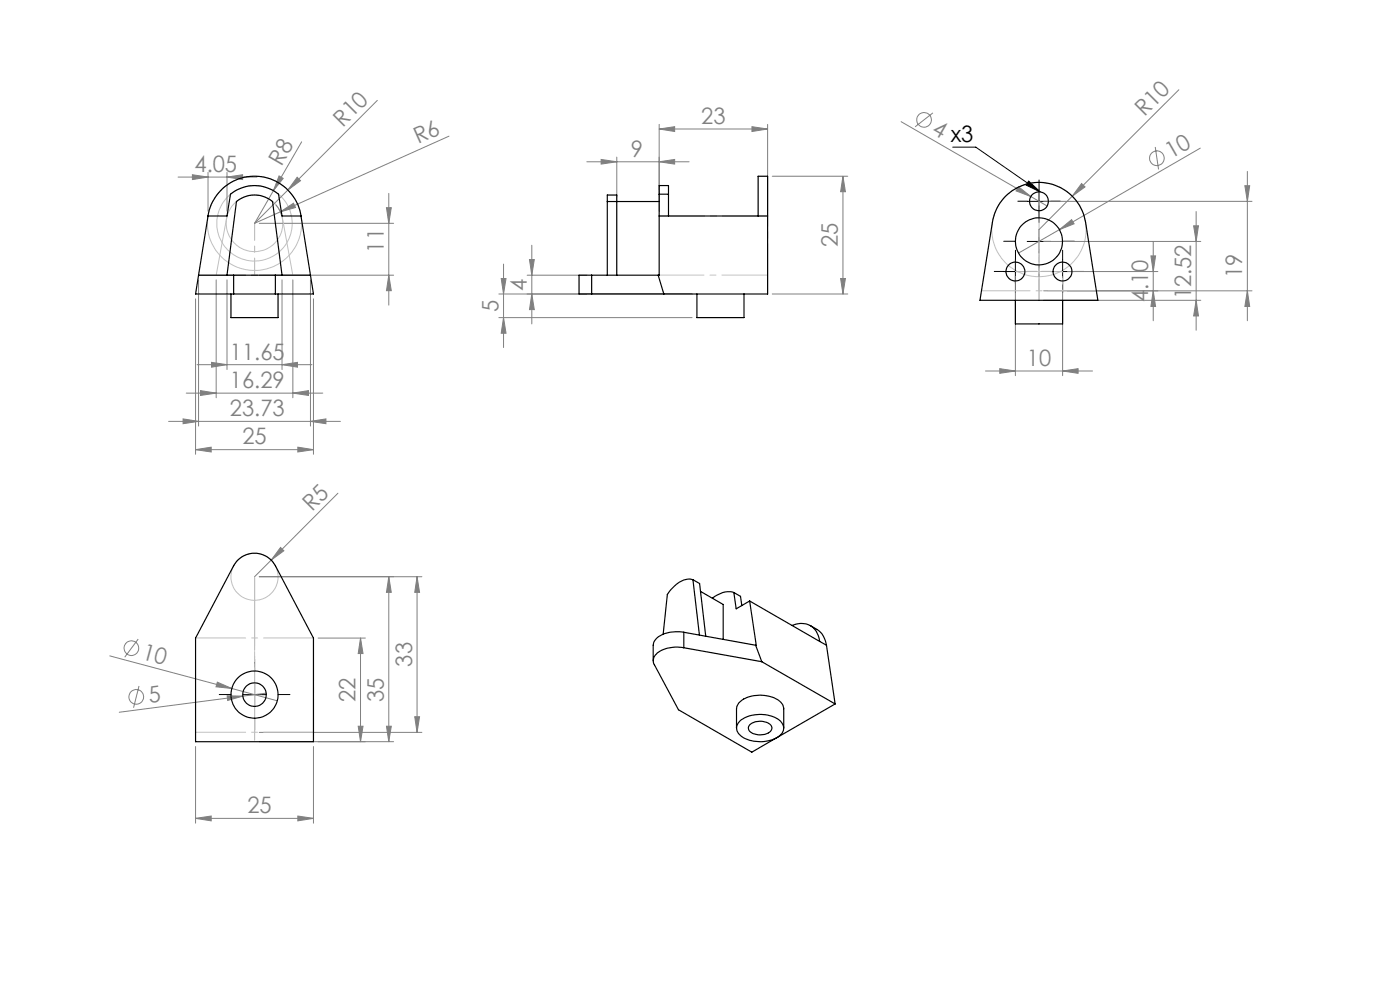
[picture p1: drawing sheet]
<svg xmlns="http://www.w3.org/2000/svg" width="297mm" height="210mm" viewBox="0 0 297 210" stroke-linecap="round" stroke-linejoin="round" font-family="sans-serif">
<defs><g id="words">
<g font-size="4.8" fill="#808080">
<text x="72.7" y="27.1" transform="rotate(-45 72.7 27.1)">R10</text>
<text x="148.8" y="26.3">23</text>
<text x="197.4" y="28.1" transform="rotate(30 197.4 28.1)">4</text>
<text x="242.8" y="24.8" transform="rotate(-45 242.8 24.8)">R10</text>
<text x="59.7" y="35.4" transform="rotate(-60 59.7 35.4)">R8</text>
<text x="88.7" y="30.6" transform="rotate(-24 88.7 30.6)">R6</text>
<text x="133.8" y="33.2">9</text>
<text x="248.5" y="33.7" transform="rotate(-30 248.5 33.7)">10</text>
<text x="41.3" y="36.5">4.05</text>
<text x="81.4" y="53.6" transform="rotate(-90 81.4 53.6)">11</text>
<text x="177.8" y="52.4" transform="rotate(-90 177.8 52.4)">25</text>
<text x="263.6" y="59.1" transform="rotate(-90 263.6 59.1)">19</text>
<text x="111.8" y="61.6" transform="rotate(-90 111.8 61.6)">4</text>
<text x="243.6" y="64.2" transform="rotate(-90 243.6 64.2)">4.10</text>
<text x="252.7" y="63.5" transform="rotate(-90 252.7 63.5)">12.52</text>
<text x="105.8" y="66.1" transform="rotate(-90 105.8 66.1)">5</text>
<text x="48.8" y="76.3">11.65</text>
<text x="217.8" y="77.6">10</text>
<text x="48.8" y="82.3">16.29</text>
<text x="48.8" y="88.3">23.73</text>
<text x="51.4" y="94.3">25</text>
<text x="66.2" y="108.6" transform="rotate(-45 66.2 108.6)">R5</text>
<text x="29.9" y="139.7" transform="rotate(15 29.9 139.7)">10</text>
<text x="87.4" y="141.4" transform="rotate(-90 87.4 141.4)">33</text>
<text x="31.7" y="149.1" transform="rotate(-7 31.7 149.1)">5</text>
<text x="75.4" y="148.9" transform="rotate(-90 75.4 148.9)">22</text>
<text x="81.4" y="148.9" transform="rotate(-90 81.4 148.9)">35</text>
<text x="52.5" y="172.5">25</text>
</g>
<text font-size="4.8" x="201.7" y="30.1">x3</text>
</g></defs>
<g fill="none" stroke="#808080" stroke-width=".21">
<path d="M250.1 19l-22.6 22.6M37.8 37.6h16.7M40.8 37.1l3.3 .5-3.3 .5zM44.1 36.6v8.2M48.2 37.6l3.3-.5v1zM48.2 36.6v8.2M59.2 37.3l.9 .5-2.1 2.7zM63 37.6l.7 .7-2.6 2zM64 30.1l-6 10.4M80 21.3l-26 26.1M95.3 28.9l-35.8 16M124.5 34.3h21.7"/>
<path d="M127.5 33.8l3.3 .5-3.3 .5zM130.8 33.3v8.5M139.8 34.3l3.3-.5v1zM139.8 27.4l3.3-.5v1zM139.8 26.4v18.4M139.8 27.4h23M159.5 26.9l3.3 .5-3.3 .5zM162.8 26.4v18.4M163.8 37.4h16M178.8 37.4v25M178.8 37.4l.6 3.3h-1.1zM191.2 25.8l27.5 15.9"/>
<path d="M197.9 23.9l-3.8 3M216.1 39.6l2.6 2.1-3.2-1.2zM229.4 38.9l.8 .7-2.7 2zM245.1 31.2l.7 4.7M254.6 31.4l-29.8 17.3M264.1 39.4h1l-.5 3.3zM264.6 36.4v31.6M42.1 59.4v31M45.9 59.4v25M48.2 59.4v19M55 47.4h28.5M55 58.4h28.5"/>
<path d="M58 40.5l-4 6.9M58.5 43.5l.8 1.1 .5 1.3M59.5 44.9l2.8-1.8 .4 .9zM59.5 44.9l-5.5 2.5M59.8 59.4v19M62.1 59.4v25M65.9 59.4v31M82 44.1h1l-.5 3.3zM82.5 41v23.7M82.5 58.4l.5 3.3h-1zM106.3 59.1h1.1l-.6 3.3zM106.8 56v17.7"/>
<path d="M111.8 58.4h12.7M112.3 55.1h1l-.5 3.3zM112.8 52v16.7M178.3 59.1h1.1l-.6 3.3zM215.4 58.6v21.1M218.7 41.7l3.4 2M221.4 51.2h33.3M221.4 42.7h44.2M224.8 48.7l2.5-2.1 .6 .9zM224.8 48.7l-8.7 5M225.4 58.6v21.1M226.4 57.6h19.2"/>
<path d="M227.5 41.6l-7.1 7.1M244.2 54.3h.9l-.4 3.3zM244.7 51.3v16.7M253.2 47.9h1l-.4 3.3zM253.8 44.9v25.2M41.5 63.4v33M41.8 77.4h24.4M44.9 76.9l3.3 .5-3.3 .5zM59.8 77.4l3.3-.5v1zM66.5 63.4v33M105.8 62.4h41M105.8 67.4h41"/>
<path d="M106.8 67.4l.6 3.3h-1.1zM112.8 62.4l.5 3.3h-1zM163.8 62.4h16M209.1 78.7h22.7M212.1 78.2l3.3 .5-3.3 .5zM221.4 63.7h33.3M221.4 61.7h44.2M225.4 78.7l3.3-.5v1zM244.7 61.7l.4 3.3h-.9zM253.8 63.7l.4 3.3h-1zM264.6 61.7l.5 3.3h-1zM35.8 89.4h36.4"/>
<path d="M38.8 88.9l3.3 .5-3.3 .5zM39.5 83.4h29M41.5 95.4l3.3-.5v1zM41.5 95.4h25M42.5 82.9l3.4 .5-3.4 .5zM62.1 83.4l3.3-.5v1zM63.2 94.9l3.3 .5-3.3 .5zM65.9 89.4l3.2-.5v1zM59.5 116.1l.7 .7-2.7 2zM71.7 104.6l-17.7 17.7M23.3 139.1l25.9 6.9M29.3 135.6l-2.8 3.8"/>
<path d="M55 122.3h34.5M67.5 135.4h10M76.5 135.4l.5 3.2h-1zM76.5 135.4v21.9M82.5 122.3v35M82.5 122.3l.5 3.4h-1zM88.5 122.3v33.1M88.5 122.3l.5 3.4h-1zM29.5 145.5l-1.2 4.6M41.5 158.4v16.2M46.1 144.7l3.1 1.3-3.4-.3zM48.2 147.6l3.3 .1-3.2 .9z"/>
<path d="M49.2 146l9.6 2.7M51.5 147.7l-26.2 3.4M55 155.4h34.5M55 157.3h28.5M56.5 147l-5 .7M66.5 158.4v16.2M76 154h1l-.5 3.3zM82 154h1l-.5 3.3zM88 152h1l-.5 3.4zM41.5 173.6l3.3-.5v1zM41.5 173.6h25M63.2 173.1l3.3 .5-3.3 .5z"/>
<circle cx="196" cy="25.4" r="1.55"/>
<circle cx="245.4" cy="33.6" r="1.56"/>
<circle cx="27.9" cy="137.5" r="1.55"/>
<circle cx="28.9" cy="147.8" r="1.56"/>
</g>
<path d="M202.1 31.2h4.9l13.7 9.5M218.2 38.4l2.5 2.3-3-1.4zM212.9 57.6h5M215.4 55.1v5M217.9 42.7h5M217.9 51.2h5M220.4 40.2v5M220.4 48.7v5M222.9 57.6h5M225.4 55.1v5M51.5 147.3h5M54 144.8v5.1" fill="none" stroke="#000" stroke-width=".21"/>
<g fill="none" stroke="#c0c0c0" stroke-width=".21">
<path d="M48.2 45.8l-2.3 12.6M59.8 45.8l2.3 12.6M215.4 57.6h10"/>
<circle cx="54" cy="47.4" r="8"/>
<circle cx="54" cy="47.4" r="6"/>
<circle cx="54" cy="47.4" r="10"/>
<circle cx="220.4" cy="48.7" r="10"/>
<circle cx="54" cy="122.3" r="5"/>
</g>
<g fill="none" stroke="#000" stroke-width=".21" stroke-dasharray="15.2 1.3 1.3 1.3">
<path d="M212.9 57.6h-2M215.4 55.1v-2M215.4 51.2h-2.5M217.9 42.7h-2M217.9 57.6h2M220.4 40.2v-2M220.4 45.2v2M220.4 46.2v-2.5M220.4 56.2v2.5M222.9 42.7h2M222.9 57.6h-2M225.4 51.2h2.5"/>
<path d="M225.4 55.1v-2M227.9 57.6h2M215.4 60.1v2M225.4 60.1v2M49 147.3h-2.5M54 142.3v-2.5M54 152.3v2.5M59 147.3h2.5"/>
</g>
<path d="M162.8 37.4v25M41.5 135.3h25M66.5 155.3h-25" fill="none" stroke="#c0c0c0" stroke-width=".21" stroke-dasharray="15.2 1.3 1.3 1.3" stroke-dashoffset="4.6"/>
<path d="M54 122.3v35M54 157.3v-35" fill="none" stroke="#c0c0c0" stroke-width=".21" stroke-dasharray="15.2 1.3 1.3 1.3" stroke-dashoffset="-.4"/>
<path d="M66.5 157.3v-22" fill="none" stroke="#c0c0c0" stroke-width=".21" stroke-dasharray="15.2 1.3 1.3 1.3" stroke-dashoffset="6.1"/>
<path d="M54 155.3v-33" fill="none" stroke="#c0c0c0" stroke-width=".21" stroke-dasharray="15.2 1.3 1.3 1.3" stroke-dashoffset=".6"/>
<path d="M232.6 61.7h-24.4" fill="none" stroke="#c0c0c0" stroke-width=".21" stroke-dasharray="15.2 1.3 1.3 1.3" stroke-dashoffset="5"/>
<path d="M220.4 48.7v13" fill="none" stroke="#c0c0c0" stroke-width=".21" stroke-dasharray="15.2 1.3 1.3 1.3" stroke-dashoffset="10.6"/>
<path d="M225.4 57.6v4.1" fill="none" stroke="#c0c0c0" stroke-width=".21" stroke-dasharray="15.2 1.3 1.3 1.3" stroke-dashoffset="15.1"/>
<path d="M220.4 61.7v-19" fill="none" stroke="#c0c0c0" stroke-width=".21" stroke-dasharray="15.2 1.3 1.3 1.3" stroke-dashoffset="7.6"/>
<path d="M220.4 51.2v12.5" fill="none" stroke="#c0c0c0" stroke-width=".21" stroke-dasharray="15.2 1.3 1.3 1.3" stroke-dashoffset="10.9"/>
<path d="M162.8 45.8h-23" fill="none" stroke="#c0c0c0" stroke-width=".21" stroke-dasharray="15.2 1.3 1.3 1.3" stroke-dashoffset="5.6"/>
<path d="M139.6 58.4h23.2" fill="none" stroke="#c0c0c0" stroke-width=".21" stroke-dasharray="15.2 1.3 1.3 1.3" stroke-dashoffset="5.5"/>
<path d="M54 47.4v11" fill="none" stroke="#c0c0c0" stroke-width=".21" stroke-dasharray="15.2 1.3 1.3 1.3" stroke-dashoffset="11.6"/>
<path d="M48.2 58.4h11.6" fill="none" stroke="#c0c0c0" stroke-width=".21" stroke-dasharray="15.2 1.3 1.3 1.3" stroke-dashoffset="11.3"/>
<path d="M42.1 58.4h23.8" fill="none" stroke="#c0c0c0" stroke-width=".21" stroke-dasharray="15.2 1.3 1.3 1.3" stroke-dashoffset="5.3"/>
<path d="M218.2 38.4l2.5 2.3-3-1.4z" fill="#000"/>
<g fill="#808080">
<path d="M216.1 39.6l2.6 2.1-3.2-1.2z"/>
<path d="M46.1 144.7l3.1 1.3-3.4-.3z"/>
<path d="M48.2 147.6l3.3 .1-3.2 .9z"/>
<path d="M59.5 44.9l2.8-1.8 .4 .9z"/>
<path d="M224.8 48.7l2.5-2.1 .6 .9z"/>
<path d="M59.5 116.1l.7 .7-2.7 2z"/>
<path d="M229.4 38.9l.8 .7-2.7 2z"/>
<path d="M63 37.6l.7 .7-2.6 2z"/>
<path d="M59.2 37.3l.9 .5-2.1 2.7z"/>
<path d="M159.5 26.9l3.3 .5-3.3 .5zM139.8 27.4l3.3-.5v1z"/>
<path d="M44.9 76.9l3.3 .5-3.3 .5zM59.8 77.4l3.3-.5v1zM42.5 82.9l3.4 .5-3.4 .5zM62.1 83.4l3.3-.5v1zM38.8 88.9l3.3 .5-3.3 .5zM65.9 89.4l3.2-.5v1zM212.1 78.2l3.3 .5-3.3 .5zM225.4 78.7l3.3-.5v1z"/>
<path d="M88 152h1l-.5 3.4zM88.5 122.3l.5 3.4h-1z"/>
<path d="M82 154h1l-.5 3.3zM82.5 122.3l.5 3.4h-1z"/>
<path d="M76 154h1l-.5 3.3zM76.5 135.4l.5 3.2h-1zM264.6 61.7l.5 3.3h-1zM264.1 39.4h1l-.5 3.3z"/>
<path d="M178.8 37.4l.6 3.3h-1.1zM178.3 59.1h1.1l-.6 3.3z"/>
<path d="M244.2 54.3h.9l-.4 3.3zM244.7 61.7l.4 3.3h-.9zM253.2 47.9h1l-.4 3.3zM253.8 63.7l.4 3.3h-1z"/>
<path d="M82 44.1h1l-.5 3.3zM82.5 58.4l.5 3.3h-1z"/>
<path d="M41.5 173.6l3.3-.5v1zM63.2 173.1l3.3 .5-3.3 .5z"/>
<path d="M40.8 37.1l3.3 .5-3.3 .5zM48.2 37.6l3.3-.5v1z"/>
<path d="M112.3 55.1h1l-.5 3.3zM112.8 62.4l.5 3.3h-1z"/>
<path d="M106.3 59.1h1.1l-.6 3.3zM106.8 67.4l.6 3.3h-1.1z"/>
<path d="M41.5 95.4l3.3-.5v1zM63.2 94.9l3.3 .5-3.3 .5zM127.5 33.8l3.3 .5-3.3 .5zM139.8 34.3l3.3-.5v1z"/>
</g>
<g fill="none" stroke="#000" stroke-width=".25">
<path d="M42.1 58.4h7.5M44.1 45.8h4.1l.7-4.6a8 8 0 0 1 10.2 0l.7 4.6h4.1M44.1 45.8a10 10 0 0 1 9.9-8.4 10 10 0 0 1 9.9 8.4M44.1 45.8l-2.6 16.6h8.1M48.2 58.4l2-15.7a6 6 0 0 1 7.6 0l2 15.7M49.6 58.4h8.8M49.6 58.4v4M58.4 58.4v4M58.4 58.4h7.5M63.9 45.8l2.6 16.6h-8.1M125.5 58.4h-2.7v4h2.7M125.5 58.4v4"/>
<path d="M128.8 42.7v-1.3h2v17M128.8 42.7v15.7M128.8 42.7h11M139.6 58.4l1.2 4M139.8 41.2v-1.8h2v1.8M139.8 41.2v17.2h-14.3M139.8 45.8h23M139.8 41.2h2M141.8 41.2v4.6M160.8 45.8v-8.4h2v8.4M162.8 45.8v16.6h-37.3M213.3 41.6a10 10 0 0 1 17 5.5l2.6 16.6h-25l2.6-16.6a10 10 0 0 1 2.8-5.5z"/>
<path d="M49 62.4v5h10v-5M49.6 62.4h8.8M147.8 62.4v5h10v-5M215.4 63.7v5h10v-5M50.3 118.9a5 5 0 0 1 8.1 1.1l8.1 15.4v21.9h-25v-21.9l8.1-15.4zM145.1 137.4a6.6 6.6 0 0 0-6.1 1.6 1.83 1.83 0 0 0-.2 2l5.1 9.6 15.6 9 5.2-3.1M145.1 134.1a6.7 6.7 0 0 0-6.1 1.6l-.3 .5-.1 .7v3.3M145.1 137.4l16.5 3M145.1 134.1v3.3M145.1 134.1l15.2 2.8M147 123a4.6 4.6 0 0 0-4.5 1.9l-.9 1.2-.9 8.4M147 123l1.4 11.7"/>
<path d="M147 123l1.4 .8 1.3 11.2M148.6 125.4l4.8 2.8v7.4M155.7 125.7a4.8 4.8 0 0 0-4.6 1.2M155.7 125.7l.5 3.4 2.8-1.6M155.7 125.7l1.4 .8 .3 2M159 127.5l1.4 9.4h-.1M159 127.5l14.9 8.6M160.3 136.9l1.3 3.5M168 132.7a3.9 3.9 0 0 1 5.9 3.4M171.9 132.7l1.4 .8a4.6 4.6 0 0 1 2 3.4M173.9 136.1l1.4 .8M175.3 136.9l1.9 12.4"/>
<path d="M156.2 154.4v-4.1a3.6 3.6 0 0 1 3.4-2.7 6.8 6.8 0 0 1 6.2 1.6l.5 1v4.2M157 152.9a7.1 7.1 0 0 1 8.7 .3 2.06 2.06 0 0 1-.9 3.3 7.6 7.6 0 0 1-7.7-.5 1.96 1.96 0 0 1-.1-3.1zM159.1 153.7a3.5 3.5 0 0 1 4.5 .2 1.24 1.24 0 0 1-1.1 1.8 3.5 3.5 0 0 1-3.6-.8l-.2-.5zM161.6 140.4l15.6 8.9M177.2 149.3l-12.3 7.1"/>
<circle cx="215.4" cy="57.6" r="2"/>
<circle cx="220.4" cy="51.2" r="5"/>
<circle cx="220.4" cy="42.7" r="2.01"/>
<circle cx="225.4" cy="57.6" r="2"/>
<circle cx="54" cy="147.4" r="5"/>
<circle cx="54" cy="147.4" r="2.5"/>
</g>
<use href="#words"/>
</svg>
